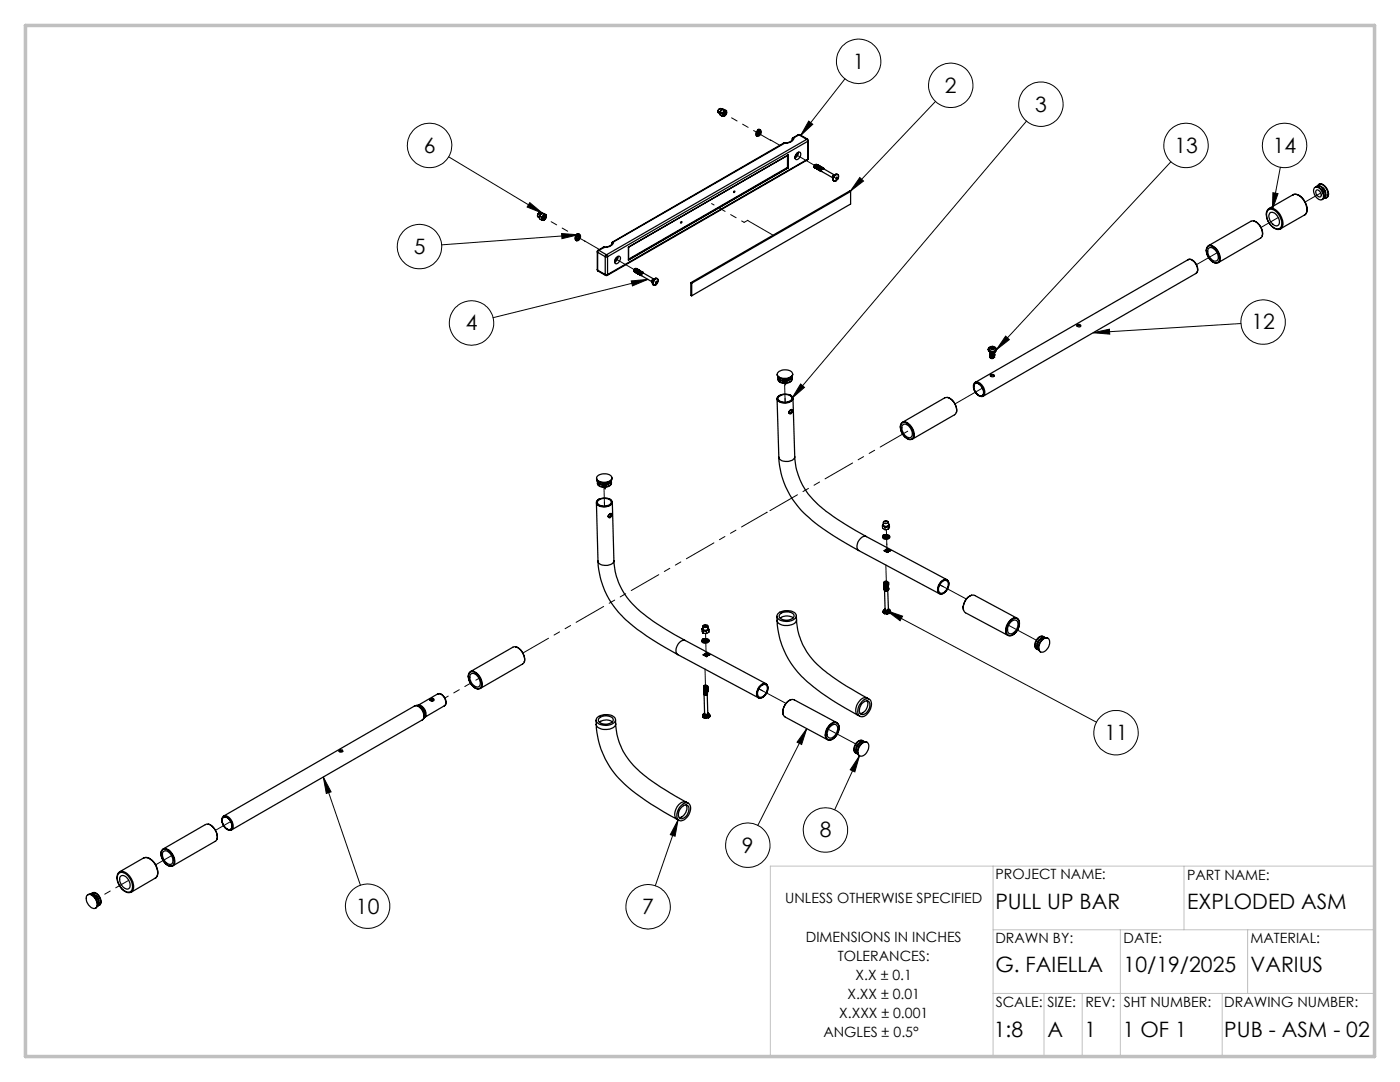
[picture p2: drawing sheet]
<svg xmlns="http://www.w3.org/2000/svg" width="279mm" height="216mm" viewBox="0 0 279 216" stroke-linecap="round" stroke-linejoin="round" font-family="sans-serif">
<defs><g id="words">
<g font-size="4.2">
<text x="170.2" y="13.7">1</text>
<text x="188.6" y="18.5">2</text>
<text x="206.6" y="22.3">3</text>
<text x="84.6" y="30.5">6</text>
<text x="234.4" y="30.5">13</text>
<text x="254" y="30.5">14</text>
<text x="82.6" y="50.7">5</text>
<text x="92.9" y="65.9">4</text>
<text x="249.8" y="65.7">12</text>
<text x="220.4" y="147.7">11</text>
<text x="163.6" y="167.1">8</text>
<text x="148.1" y="170.1">9</text>
<text x="71" y="182.3">10</text>
<text x="128.2" y="182.4">7</text>
<text x="198.7" y="181.5">PULL UP BAR</text>
<text x="236.9" y="181.5">EXPLODED ASM</text>
<text x="198.7" y="194">G. FAIELLA</text>
<text x="224.2" y="194">10/19/2025</text>
<text x="249.6" y="194">VARIUS</text>
<text x="198.3" y="207">1:8</text>
<text x="209.1" y="207">A</text>
<text x="216.4" y="207">1</text>
<text x="224.1" y="207">1 OF 1</text>
<text x="244.3" y="207">PUB - ASM - 02</text>
</g>
<g font-size="2.8">
<text x="198.7" y="175.4">PROJECT NAME:</text>
<text x="236.9" y="175.6">PART NAME:</text>
<text x="156.7" y="180.2">UNLESS OTHERWISE SPECIFIED</text>
<text x="160.8" y="187.9">DIMENSIONS IN INCHES</text>
<text x="167.2" y="191.7">TOLERANCES:</text>
<text x="198.7" y="188.2">DRAWN BY:</text>
<text x="224.2" y="188.2">DATE:</text>
<text x="249.6" y="188.2">MATERIAL:</text>
<text x="170.8" y="195.5">X.X ± 0.1</text>
<text x="167.5" y="203.2">X.XXX ± 0.001</text>
<text x="169.1" y="199.3">X.XX ± 0.01</text>
<text x="198.7" y="200.9">SCALE:</text>
<text x="209" y="200.9">SIZE:</text>
<text x="216.6" y="200.9">REV:</text>
<text x="224.3" y="200.9">SHT NUMBER:</text>
<text x="244.3" y="200.9">DRAWING NUMBER:</text>
<text x="164.3" y="207">ANGLES ± 0.5°</text>
</g>
</g></defs>
<g fill="none" stroke="#000" stroke-width=".25">
<path d="M143.3 22.5l.4 .3M143.7 22.6v.3l.4 .3M143.7 22.4v.2M143.7 22.4l.4 .2M143.8 21.7l.4 .1M143.8 21.7a.6 .6 0 0 0-.5 .8M143.8 21.7a.57 .57 0 0 0-.5 .8M143.9 22.1l-.2 .3M143.9 22.1l-.2 .5M143.9 22l-.2 .6M143.9 22v.1M144.1 22.6v.6"/>
<path d="M144.2 21.8l-.3 .2M144.2 21.8l.8 .3M144.2 21.8l.3 .2M144.4 22.3a.35 .35 0 0 1 .6-.1 .35 .35 0 0 1 0 .5 .4 .4 0 0 1-.4 .4 .4 .4 0 0 1-.4-.2zM144.5 22.4l.2-.1a.37 .37 0 0 1 .1 .5 .37 .37 0 0 1-.5 .1zM144.5 22l-.4 .6M144.5 22l.5 .1M144.5 22.3h.1a.28 .28 0 0 1 .1 .4 .28 .28 0 0 1-.4 .1 .28 .28 0 0 0 .3-.2 .28 .28 0 0 0-.1-.3zM144.5 22.3l-.2 .5M144.5 22.3l-.2 .4M144.6 22.3v.3l-.3 .2M144.6 22.3l.1 .2-.4 .4"/>
<path d="M145 22.1a.81 .81 0 0 1-.9 1.1M151.2 25.9h.6M151.2 25.9l.2 .1M151.2 25.9v.1M151.4 26l.2-.1a.71 .71 0 0 1 .3 .8 .71 .71 0 0 1-.7 .5 .77 .77 0 0 1 .3-1.2M151.4 26h.1M151.5 26a.58 .58 0 0 0-.7 .8v.2l.4 .2M151.5 26l-.3 .9a.41 .41 0 0 0 .5-.2 .41 .41 0 0 0-.2-.6M151.6 26.1l-.1 .5-.3 .3M156.4 28.6h.1M156.4 28.6l-34.1 19.7M156.5 28.5l-.1 .1"/>
<path d="M156.5 28.5v.1M156.5 28.6l-34.1 19.7M157.2 31v2.4M157.2 33.4l-31.8 18.3M157.2 33.4l.1 .1M157.3 33.5l-31.9 18.4M157.3 33.5h.1M157.3 30.9v2.6M157.3 30.9h.1M157.3 30.9l-31.9 18.4M158.1 27.8a1.39 1.39 0 0 1-1.6 .7M158.3 27.5l-.2 .3"/>
<path d="M158.3 27.5h.1M158.4 27.5a1.66 1.66 0 0 1-1.9 1.1M158.4 27.5l-.3 .3M158.8 30.9l.2 .1M159 30.6a.44 .44 0 0 1 .6-.2 .44 .44 0 0 1 .2 .6 .74 .74 0 0 1-1.1 .7l-.1-.4zM159 31l-.3 .2M159 30.6v.4M159.3 26.9h.3M159.3 30.4a1.15 1.15 0 0 1-.7 1.1M159.3 26.9h.2M159.3 26.9l-1 .6M159.5 26.9l-1.1 .6"/>
<path d="M159.5 26.9l1.5 .9M159.6 26.9h-.1M159.6 26.9l1.5 .9M161 27.8l.2 .4M161 27.8l-40 23M161.1 27.8l.2 .2M161.1 27.8h-.1M161.1 31.9l-39.9 23.1M161.2 31.8l-.1 .1M161.2 28.2l-40 23M161.2 28.2v3.6M161.2 31.8l-40 23"/>
<path d="M161.3 31.6l-.2 .3M161.3 28l-.1 .2M161.3 31.6l-.1 .2M161.3 28v3.6M162.5 33.2l.1 .2M162.5 33.2v.2M162.5 33.4h.1M162.6 33.5h.1M162.7 33.5h.1M162.8 33.6h.1M162.8 32.8l-.2 .1-.1 .3M162.9 33.6h.1"/>
<path d="M162.9 32.8l-.3 .3v.4M162.9 32.8h.1M163 32.9h-.3l-.1 .2 .1 .4M163 33.7h.1M163 32.9h.1M163 32.9l-.3 .2v.4M163.1 32.9l-.3 .1a.29 .29 0 0 0-.2 .3 .29 .29 0 0 0 .2 .2M163.1 32.9h.1M163.1 32.9l-.4 .3 .1 .4M163.2 32.9l-.3 .1-.2 .2 .1 .4M163.2 33.8h.1M163.2 33h.1"/>
<path d="M163.2 33l-.3 .2v.4M163.2 33h-.1l-.3 .3 .1 .4M163.3 33h.1M163.3 33l-.4 .3 .1 .4M163.3 33.9h.1M163.3 33.1h-.2l-.2 .2 .2 .4M163.4 33.1h.1M163.4 33.9a.36 .36 0 0 1-.1-.5 .36 .36 0 0 1 .5-.1l-.3 .1a.29 .29 0 0 0-.2 .3 .29 .29 0 0 0 .2 .2M163.4 33.1l-.4 .2 .1 .4M163.4 33.1a.38 .38 0 0 0-.4 .2 .38 .38 0 0 0 .2 .5M163.5 33.1h.1M163.5 33.1h-.2l-.2 .3 .1 .4"/>
<path d="M163.5 34h.1M163.5 33.2h-.2l-.2 .2 .1 .4M163.5 33.2h.1M163.5 33.2l-.3 .2v.4M163.6 33.2a.38 .38 0 0 0-.4 .2 .38 .38 0 0 0 .1 .5M163.6 34h.1M163.7 33.2h.1M163.7 33.2l-.3 .1-.1 .2v.4M163.7 34.1h.1M163.7 33.3l-.3 .2v.4M163.7 33.3h.1M163.8 34.1h.1"/>
<path d="M163.8 33.3h.1M163.8 33.3l-.3 .2-.1 .3 .1 .2M163.9 34.2h.1M163.9 34l2.3 1.5M163.9 33.4l-.2-.1-.3 .4 .1 .3M163.9 33.4h.1M163.9 33.4l-.4 .2 .1 .4M163.9 33.4l-.2 .1a.3 .3 0 0 0 0 .5M164 33.7h.1M164 33.7l-.1 .3M164 33.4h.1M164 33.4l-.2 .1a.39 .39 0 0 0-.1 .6"/>
<path d="M164 33.5l-.1-.1-.3 .4 .2 .3M164.1 33.5h.1M164.1 33.6l-.2 .5M164.1 33.5l-.4 .3 .1 .3M164.1 33.5l-.3 .1a.3 .3 0 0 0 0 .5M164.2 33.5h.1M164.2 33.6l.1 .1M164.2 33.6l-.2 .1M164.2 33.5l-.3 .2-.1 .3 .1 .2M164.2 33.6v-.1a.36 .36 0 0 0-.4 .3 .36 .36 0 0 0 .2 .4M164.3 33.6h.1M164.3 33.6l-.3 .1-.1 .3"/>
<path d="M164.3 33.6l-.3 .1M164.3 33.7l2.2 1.2M166.2 35.1v.1M166.2 35.6h.1M166.2 35.1l.2 .1M166.2 35.2v.4M166.2 35.2l.1 .1M166.2 35.6v.2M166.2 35.8l.1 .2M166.2 35.6l.1 .1M166.2 35.8l.1 .1M166.2 35v.1"/>
<path d="M166.2 35l.2 .1M166.3 35.9l.1 .2M166.3 35.7v.2M166.3 35.3l-.1 .3M166.3 35.3h.1M166.3 36l.1 .1M166.3 36l.2 .1M166.4 35.1l.1 .1M166.4 35.1l-.1 .2M166.4 35.3l-.1 .4M166.4 36.1h.1M166.5 35.2l-.1 .1"/>
<path d="M166.5 34.9h.1M166.5 34.9l-.3 .1M166.6 34.9h.1M166.7 34.9l-.3 .2M166.7 34.9h.1M166.8 34.9l-.3 .3M166.8 34.8l-.1 .1M166.8 34.8h.4M166.8 34.8h.1M166.9 34.8l-.1 .1M166.9 34.8h.3M166.9 35.4l.1-.1a.2 .2 0 0 1 .1 .3 .2 .2 0 0 1-.3 .1z"/>
<path d="M167.2 34.8a.82 .82 0 0 1-.7 1.3M169.8 38.2v2.5l-31.8 18.3M169.8 38.2l-31.8 18.3M169.8 38.2l-.2-.1-31.7 18.3M258 38.9l-4.7 2.7M258 38.9h.1M258.1 38.9a2.28 2.28 0 0 1 2.6 1.9 1.71 1.71 0 0 1-.4 2.1M258.1 38.9a2.11 2.11 0 0 1 2.3 1.5 1.95 1.95 0 0 1-.1 2.5l-4.7 2.7M262.3 37.5a1.35 1.35 0 0 1 1.8 1.2 .71 .71 0 0 1-.2 1.1 .71 .71 0 0 1-1-.2 1.8 1.8 0 0 1-.6-2.1zM262.4 37.4a1.3 1.3 0 0 1 1.7 1.1 1.04 1.04 0 0 1-.3 1.3M262.6 38a.79 .79 0 0 1 1.1 .9 .44 .44 0 0 1-.4 .4 .44 .44 0 0 1-.5-.4l-.2-.6zM262.7 37.3a1 1 0 0 1 1.5 .6 1.48 1.48 0 0 1 .1 1.7l-.2 .1"/>
<path d="M262.9 37.1a1.7 1.7 0 0 1 1.7 1.8l-.3 .6M262.9 37.1a.8 .8 0 0 1 .8-.4 .8 .8 0 0 1 .7 .5 1.59 1.59 0 0 1 .3 2.3h-.4M262.9 37.1h-.1M263.2 36.8a1.5 1.5 0 0 1 1.8 1.2 1.12 1.12 0 0 1-.3 1.5M263.5 37.6a1.42 1.42 0 0 1 .7 1.2M263.7 37.8l.4 .7M263.9 37.4l.6 .7v.4M264.3 39.5l-.1 .1M107.4 43.3l.3 .2M107.7 43.4v.3l.4 .2M107.7 43.1v.3M107.7 43.1l.4 .3"/>
<path d="M107.8 42.4a.58 .58 0 0 0-.4 .9M107.8 42.8l-.1 .3M107.8 42.8l-.1 .6M107.9 42.8l-.2 .6M107.9 42.8h-.1M108.1 43.4v.5M108.2 42.5a.55 .55 0 0 0-.7 .1 .55 .55 0 0 0-.1 .7M108.2 42.6l-.3 .2M108.2 42.6h.1M108.2 42.6l.3 .2M108.3 42.6h.1M108.3 42.6l.7 .2"/>
<path d="M108.4 43.1a.34 .34 0 0 1 .5-.2 .34 .34 0 0 1 0 .6 .4 .4 0 0 1-.3 .4 .4 .4 0 0 1-.4-.3zM108.5 43.1l-.2 .4 .2-.4M108.5 42.8l-.4 .6M108.5 42.8h.5M108.5 43.1l.2-.1a.4 .4 0 0 1 .1 .6 .4 .4 0 0 1-.5 .1v-.3zM108.5 43.1a.27 .27 0 0 1 .2 .4 .27 .27 0 0 1-.4 0 .27 .27 0 0 0 .3-.1 .27 .27 0 0 0-.1-.3M108.6 43.1v.2l-.3 .3M108.6 43.1a.35 .35 0 0 1-.3 .5M109 42.8a.81 .81 0 0 1-.9 1.1M115.1 46.7l.2 .1M115.1 46.7v.1M115.3 46.8l.2-.1a.7 .7 0 0 1 .3 .9 .7 .7 0 0 1-.7 .4l-.1-.1a.88 .88 0 0 1 .4-1.1"/>
<path d="M115.3 46.8h.1M115.4 46.8a.64 .64 0 0 0-.6 .5 .64 .64 0 0 0 .3 .7M115.4 46.8l-.3 .9a.41 .41 0 0 0 .5-.2 .41 .41 0 0 0-.2-.5M115.5 47l-.1 .4-.3 .3M115.5 46.7l.2 .1M115.5 46.7h-.4M119.2 53.8l.1 .3M119.2 50.2l.1 .1M119.2 53.8l.1 .1M119.2 50.2v3.6M119.3 53.9v.2M119.3 50.3l1.5 .9"/>
<path d="M119.3 53.9l1.5 .9M119.3 50.3v3.6M119.3 50l-.1 .2M119.3 50h.2M119.3 54.1l1.6 .9M119.5 50l-.2 .3M119.5 50l1.5 .8M120.4 49.4h.1M120.4 49.4l-1.1 .6M120.5 49.3l-.1 .1M120.5 49.3v.1M120.5 49.4l-1 .6"/>
<path d="M120.8 51.2h.4M120.8 54.8h.4M120.8 54.8l.1 .2M120.8 51.2v3.6M120.9 55h.3M121 50.8l-.2 .4M121 50.8l.2 .4M121.2 54.8v.2M121.2 51.2v3.6M122.3 48.3l-.2 .2M122.3 48.3h.1M122.4 48.3h-.1a1.97 1.97 0 0 1-1.7 1h-.1"/>
<path d="M122.4 48.3a1.75 1.75 0 0 1-1.9 1.1M122.8 51.6l.2 .2M122.9 51.4a.5 .5 0 0 1 .8-.2 .5 .5 0 0 1 0 .8 .6 .6 0 0 1-1 .4v-.6zM123 51.8l-.3 .2M123 51.4v.4M123.3 51.2a1.17 1.17 0 0 1-.6 1.1M125.4 49.3h.1M125.4 49.3v2.6M126.5 53.8v.2M126.5 53.8v.4M126.6 54.2h.1M126.7 53.7l-.2 .1"/>
<path d="M126.7 54.3h.1M126.8 54.3h.1M126.9 54.4h.1M126.9 53.6h.1M126.9 53.6l-.3 .1-.1 .3 .1 .2M127 54.4h.1M127 53.6h-.1a.4 .4 0 0 0-.3 .2 .4 .4 0 0 0 0 .5M127 53.6h.1M127 53.6l-.4 .4 .1 .3M127 53.7h-.2a.33 .33 0 0 0 0 .6M127.1 53.7h.1M127.1 53.7l-.3 .2v.4"/>
<path d="M127.1 54.5h.1M127.2 53.8h-.2a.33 .33 0 0 0-.1 .6M127.2 53.7l-.3 .2v.5M127.2 54.6h.1M127.3 53.8h.1M127.3 53.8l-.4 .2 .1 .4M127.3 54.6h.1M127.3 53.8l-.3 .1v.5M127.4 53.8l-.4 .4 .1 .3M127.4 53.8h.1M127.4 53.9a.34 .34 0 0 0-.4 .2 .34 .34 0 0 0 .1 .4M127.5 53.9h.1"/>
<path d="M127.5 53.9l-.4 .3v.3M127.5 54.8h.1M127.5 53.9l-.4 .1v.5M127.5 54.7v-.4l.3-.2-.3 .2v.5M127.6 53.9l-.4 .2v.5M127.6 54.8h.1M127.6 54a.35 .35 0 0 0-.4 .2 .35 .35 0 0 0 .1 .4M127.6 54l-.3 .3v.3M127.7 54a.35 .35 0 0 0-.4 .2 .35 .35 0 0 0 .1 .4M127.7 54.8v.1M127.7 54l-.3 .3v.4v-.5l.3-.1M127.7 54h.1"/>
<path d="M127.8 54.8l.1 .2M127.8 54.9v.1M127.9 55h.1M127.9 54.2l-.3 .1-.1 .3 .1 .2M127.9 54.2l-.3 .1v.5M128 54.8h.1M128 55l2.1 1.2M128 54.2h.1M128 54.2l-.4 .2 .1 .4M128 54.3a.35 .35 0 0 0-.4 .1 .35 .35 0 0 0 .1 .5M128.1 54.5l-.2 .3 .1 .2M128.1 54.5l-.1 .3"/>
<path d="M128.1 54.5l-.3 .3M128.1 54.3l-.4 .2 .1 .4M128.1 54.3h.1M128.1 54.3h-.3a.34 .34 0 0 0 0 .6M128.2 54.3h.1M128.2 54.3l-.2 .1a.33 .33 0 0 0-.2 .5M128.2 54.4l-.2 .4M128.2 54.4a.36 .36 0 0 0-.4 .1 .36 .36 0 0 0 .1 .5M128.3 54.4l-.4 .1v.5M128.3 54.4l-.2 .1-.1 .3M128.3 54.4a.31 .31 0 0 0-.3 0 .31 .31 0 0 0-.2 .4M128.3 54.4l2.2 1.3"/>
<path d="M130.1 56.3l.1 .1M130.1 56v.3M130.1 56l.2 .1M130.2 55.9l-.1 .1M130.2 55.9l.2 .1M130.2 56.4v.2M130.2 56.4l.1 .1M130.2 56.6l.1 .1M130.2 55.8v.1M130.2 55.8l.2 .1M130.3 56.7l.2 .2M130.3 56.5v.2"/>
<path d="M130.3 56.1l-.1 .3M130.3 56.1h.2M130.4 55.9l.1 .1M130.4 55.9l-.1 .2M130.5 56.1l-.2 .4M130.5 56v.1M130.6 55.6h.1M130.6 55.6l-.4 .2M130.6 55.6v.1M130.7 55.6l-.3 .3M130.7 55.6l.1 .1M130.8 55.7l-.3 .3"/>
<path d="M130.8 55.5l-.1 .1M130.8 55.5l.4 .1M130.8 55.5l.1 .1M130.9 55.6l-.1 .1M130.9 55.6h.3M130.9 56.2l.2-.1a.2 .2 0 0 1 0 .3 .2 .2 0 0 1-.3 0zM131.2 55.6a.84 .84 0 0 1-.7 1.3l-.3-.3M137.9 56.4l.1 .1M137.9 56.4v2.5l.1 .1M138 56.5v2.5M237.1 51.8a1.66 1.66 0 0 1 1.9 1.6v.8l-.3 .4M237.1 51.8a1.49 1.49 0 0 1 1.7 1.3 1.13 1.13 0 0 1-.1 1.5"/>
<path d="M237.1 51.8l-42.5 24.5M238.7 54.6l-42.5 24.5M240.8 49.5a2.68 2.68 0 0 0 1.7 3M240.8 49.5a.83 .83 0 0 1 1.5-.3 2.38 2.38 0 0 1 .9 3.2l-.7 .1M241 49.2a1.35 1.35 0 0 1 1.9 .8 1.84 1.84 0 0 1 .1 2.4 1.87 1.87 0 0 1-2.1-1.6l-.1-1zM241.2 49.6a1.08 1.08 0 0 1 1.5 .6 1.27 1.27 0 0 1 0 1.9 1.85 1.85 0 0 1-1.6-2.3zM250.2 44.1l-.6 .1-8.4 4.8M250.2 44.1a2.83 2.83 0 0 1 1.7 3M250.2 44.1a2.71 2.71 0 0 1 1.7 3M251.9 47.1l-.3 .4-8.5 4.9M252.9 42.1a1.2 1.2 0 0 1 1.9 .3 2.64 2.64 0 0 1 .7 3.1 1.47 1.47 0 0 1-2-.7 2.65 2.65 0 0 1-.6-2.7zM253.3 41.6a1.59 1.59 0 0 0-.4 2.2l.4 .8a1.93 1.93 0 0 0 2.3 1"/>
<path d="M253.3 41.6a2.1 2.1 0 0 1 2.3 1.5 2.02 2.02 0 0 1 0 2.5M253.5 42.4a1.64 1.64 0 0 1 1.8 1.8 .75 .75 0 0 1-.5 .9 .75 .75 0 0 1-.9-.5 1.7 1.7 0 0 1-.4-2.2zM155.1 79.6l.3 11.7M155.2 74.4a2.05 2.05 0 0 1 3 .1 1.14 1.14 0 0 1-1.5 1 1.32 1.32 0 0 1-1.6-.9zM155.3 75.1a1.48 1.48 0 0 0 2 .7l.6-.3 .2-.4a1.36 1.36 0 0 1-1.8 .9 .98 .98 0 0 1-1-.8M155.4 79a2.04 2.04 0 0 1 2.8 .3 1.09 1.09 0 0 1-1.2 1 1.51 1.51 0 0 1-1.8-.7zM155.4 79h.1M155.5 79.1a1.75 1.75 0 0 1 2.5 .3 1.68 1.68 0 0 1-2.6 .5l-.1-.5zM155.5 78.9l-.1 .1M157.1 75.6h-.9M157.3 75.9l-.5 .2-.7-.1M157.8 78.8l.1 .2"/>
<path d="M157.9 79a.63 .63 0 0 1 .3 .7 .63 .63 0 0 1-.5 .5 1.95 1.95 0 0 1-2.6-.6v-.3l.3-.3M158 75.4a.94 .94 0 0 1-1.2 1 1.07 1.07 0 0 1-1.5-.9M158.1 75.6a1.12 1.12 0 0 1-1.5 .9 1 1 0 0 1-1.3-.8M158.2 74.6a1.5 1.5 0 0 1-2 1 1.05 1.05 0 0 1-1.1-.9M158.3 79.5l.3 11.7M189.1 79.3a2.61 2.61 0 0 1 1.6 3.2l-8.6 5.1M189.1 79.3l-.5 .1-8.5 4.9M189.2 79.3a2.86 2.86 0 0 1 1.7 3M194.5 76.6a1.12 1.12 0 0 1 1.5 .7 1.04 1.04 0 0 1-.2 1.7 1.84 1.84 0 0 1-1.3-2.4zM194.5 76.6a1.12 1.12 0 0 1 1.5 .8 1.02 1.02 0 0 1-.2 1.6 1.77 1.77 0 0 1-1.3-2.4zM194.6 76.3a1.7 1.7 0 0 0 .5 2.5l.6 .3h.5M194.6 76.3a1.61 1.61 0 0 1 1.9 1.5v.9l-.3 .4"/>
<path d="M197.2 69.7a.83 .83 0 0 0 .8 .6 .83 .83 0 0 0 .8-.5M197.2 69.7h.1M197.2 69.7a.88 .88 0 0 0 .8 .5 .88 .88 0 0 0 .8-.4M197.3 69.5l-.1 .2M197.4 69.3h.1a.74 .74 0 0 1 .8-.2 .74 .74 0 0 1 .5 .7 .86 .86 0 0 1-1.5-.3zM197.6 71.2h.1M197.6 71.1h.1M197.6 70.8h.1M197.6 70.7h.1M197.6 70.6h.1M197.6 70.5h.1M197.6 69.5l.3 .2"/>
<path d="M197.6 69.5h.1M197.6 71.3l.1 .2h.3l.3-.2M197.6 71.3h.1M197.6 71.1l.2 .2 .5-.2M197.6 71a.4 .4 0 0 0 .7 0M197.6 70.9l.4 .3 .3-.3M197.6 70.5l.2 .2h.3l.3-.2M197.6 74.9a.42 .42 0 0 1 .5-.2 .42 .42 0 0 1 .3 .4 .49 .49 0 0 1-.8-.2zM197.7 71a.32 .32 0 0 0 .3 .4 .32 .32 0 0 0 .3-.4l-.1 .1M197.7 70.3l.2 .2h.3l.2-.2M197.7 70.3l.2 .1 .4-.1M197.7 70.2l.2 .2 .4-.1"/>
<path d="M197.7 75l.4-.1 .3 .1M197.7 70.4h-.1M197.7 70.3h.1M197.7 70.9l.2 .1 .4-.1a.32 .32 0 0 1-.3 .3 .32 .32 0 0 1-.3-.3M197.7 70.3a.34 .34 0 0 0 .3 .4 .34 .34 0 0 0 .4-.3M197.7 69.3l-.1 .2M197.7 69.3h.1M197.8 69.3h.1M197.8 69.3l-.1 .2M197.8 69.6l.1 .1M198.1 69.6h-.3M198.1 69.6h.1"/>
<path d="M198.2 69.2l-.5 .1M198.2 69.2v.1M198.2 69.2h.1M198.2 69.3l.2 .1M198.2 69.3h-.4M198.2 69.3l-.1 .3M198.2 69.2l.3 .2M198.3 71l-.1 .2M198.3 71.1a.34 .34 0 0 1-.3 .3 .34 .34 0 0 1-.4-.2h.1M198.3 70.8l-.1 .1M198.3 70.7l-.1 .1M198.3 70.6l-.1 .1"/>
<path d="M198.3 70.5l-.1 .1M198.3 70.4l-.1 .1M198.3 70.9h.1M198.3 71h.1M198.3 71.3h.1M198.3 70.8a.34 .34 0 0 1-.3 .3 .34 .34 0 0 1-.3-.3M198.3 70.7a.37 .37 0 0 1-.3 .3 .37 .37 0 0 1-.4-.2h.1M198.3 70.6a.34 .34 0 0 1-.3 .3 .34 .34 0 0 1-.3-.2M198.3 70.5a.34 .34 0 0 1-.3 .3 .34 .34 0 0 1-.3-.2M198.3 71.3l-.3 .2-.4-.2M198.3 71.2l-.3 .2-.4-.2M198.3 71.1h.1"/>
<path d="M198.4 70.3h.1M198.4 70.4h.1M198.4 70.7h.1M198.4 70.8h.1M198.4 70.4l-.2 .2h-.4l-.1-.2a.36 .36 0 0 0 .3 .4 .36 .36 0 0 0 .4-.3M198.4 70.8l-.3 .2-.5-.2M198.4 70.7l-.3 .2h-.3l-.2-.2M198.4 70.6a.41 .41 0 0 1-.4 .2 .41 .41 0 0 1-.4-.2M198.4 70.3l-.4 .3-.3-.3M198.4 70.5h.1M198.4 69.4h.1M198.4 69.4l-.1 .2"/>
<path d="M198.5 69.4l-.1 .2-.5 .1M198.5 69.4h.1M198.5 69.4h-.1M198.8 69.5v.3M214.9 64.9a.36 .36 0 0 1 .5-.2 .36 .36 0 0 1 .2 .5 .41 .41 0 0 1-.7-.3zM214.9 65.1l.5-.2 .3 .2M119.2 95.1a2.13 2.13 0 0 1 2.9 .1 1.14 1.14 0 0 1-1.4 1 1.2 1.2 0 0 1-1.6-1zM119.3 99.9a1.86 1.86 0 0 1 2.7 .1 1.09 1.09 0 0 1-1.4 1 1.25 1.25 0 0 1-1.4-.8zM119.3 99.8l.4-.2a1.73 1.73 0 0 1 2.4 .6 1.83 1.83 0 0 1-2.6 .6 .62 .62 0 0 1-.2-1zM119.5 99.6l-.1 .1M120 96.7h.1M121.1 96.3h-.9"/>
<path d="M121.3 96.7l-.5 .1-.8-.1M121.7 99.6a.73 .73 0 0 1 .5 .8 .73 .73 0 0 1-.8 .6 1.81 1.81 0 0 1-2.4-.6l.1-.4 .2-.3M122 96.1a.97 .97 0 0 1-1.2 1 1.11 1.11 0 0 1-1.5-.9M122 95.8a1.5 1.5 0 0 1-2.2 .8l-.5-.3-.1-.4M122 95.8a1.69 1.69 0 0 1-2.4 .6l-.4-.5M122 96.3a1.29 1.29 0 0 1-1.7 .9 .98 .98 0 0 1-1.1-.8M122.1 95.4a1.45 1.45 0 0 1-1.9 .9 .99 .99 0 0 1-1.1-.9M157.5 82.2v.2a.4 .4 0 0 0 .5-.1 .4 .4 0 0 0 0-.6l-.4 .3-.1 .3M157.6 81.9l.3-.2a.41 .41 0 0 1 .3 .4 .41 .41 0 0 1-.3 .4 .34 .34 0 0 1-.5-.1 .34 .34 0 0 1 .2-.5zM157.9 81.7a.52 .52 0 0 1-.4 .7M158.6 91.2a1.97 1.97 0 0 1-2.9 .5l-.3-.5a17.2 17.2 0 0 0 7.2 13.1 63.7 63.7 0 0 0 8.8 5.6M158.6 91.2a13.8 13.8 0 0 0 5.9 10.5l4.2 2.9 4.2 2.5"/>
<path d="M180 84.5a1.32 1.32 0 0 1 1.8 .7 1.75 1.75 0 0 1 .2 2.4 2.01 2.01 0 0 1-2.2-1.6l-.1-.8zM180.1 84.8a1.03 1.03 0 0 1 1.6 .6 1.38 1.38 0 0 1 0 1.9 1.83 1.83 0 0 1-1.6-2.5zM181.4 87.7a2.48 2.48 0 0 1-1.4-3.3 1.29 1.29 0 0 1 1.8 .7 1.94 1.94 0 0 1 .3 2.5l-.6 .1M119 100.3l.3 11.7M121.4 102.9v.2a.39 .39 0 0 0 .5-.1 .39 .39 0 0 0-.1-.5l-.4 .5M121.4 103h.1M121.6 102.7l.3-.3a.48 .48 0 0 1 .1 .6 .48 .48 0 0 1-.5 .3l-.1-.4zM121.8 102.5a.52 .52 0 0 1-.3 .7M122.2 100.2l.3 11.7M122.5 111.9a1.9 1.9 0 0 1-2.7 .7l-.3-.3-.2-.3a17.9 17.9 0 0 0 8.7 14.2l3.3 2.1 4 2.3M122.5 111.9a14 14 0 0 0 6.3 10.9l3.7 2.6 4.3 2.4M171.4 109.9l16.1 8.6"/>
<path d="M172.9 107.1a1.88 1.88 0 0 0-1.8 2.3l.3 .5M172.9 107.1l16.1 8.6M176.1 105v.4l.5 .3M176.1 105h.3M176.2 104.7l.2 .3M176.2 104.7l-.1 .3M176.2 104.6v.1M176.4 105h.1M176.4 105l.6 .1M176.4 105l.2 .2M176.5 116.9h.1M176.5 116.8h.1"/>
<path d="M176.5 116.7h.1M176.5 116.6h.1M176.5 116.5h.1M176.5 116.4h.1M176.5 116.3h.1M176.5 116.2h.1M176.5 104l.5-.1 .3 .2M176.5 104l-.2 .2M176.5 116.2l.2 .1 .4-.1M176.5 106.8l.3-.1a.56 .56 0 0 1 .8 .3 .84 .84 0 0 1-1.5 0l.2-.3 .2 .1M176.5 109.9l.6 .3M176.5 117h.1"/>
<path d="M176.5 117.1h.1M176.5 107.1h.1M176.5 117.7h.1M176.5 117.6h.1M176.5 117.5h.1M176.5 106.8a.39 .39 0 0 0 .2 .5 .39 .39 0 0 0 .5-.1l.1-.2-.1-.1h-.7M176.5 106.8l-.1 .3M176.5 117.2h.1M176.5 117.3h.1M176.5 106.9h.1M176.5 116.1l.1-.1a.26 .26 0 0 1 .3 0 .26 .26 0 0 1 .2 .3h-.4zM176.5 107.1l.5-.1 .3 .1"/>
<path d="M176.5 106.9v.2M176.6 117.7v.1M176.6 116a.19 .19 0 0 0-.1 .3 .19 .19 0 0 0 .3 0h.1M176.6 105.2v.5M176.8 104.1h.1M177 105.1l-.4 .1M177 105.1h.1M177 105.1h.3M177.1 110.2h.1M177.1 109.7l-.5 .3M177.1 109.6h.1M177.1 109.6v.1"/>
<path d="M177.1 109.7l.4 .2M177.1 109.6l.5 .3M177.1 116.1l.1 .2-.4 .2-.3-.1v-.2M177.1 116.4a.34 .34 0 0 1-.3 .4 .34 .34 0 0 1-.3-.3M177.1 109.5l-.6 .4M177.1 109.5v.1M177.1 109.6l-.5 .3M177.1 109.5l.7 .4M177.2 116.2h.1M177.2 116.3h.1M177.2 116.4h.1M177.2 116.5h.1"/>
<path d="M177.2 116.6h.1M177.2 116.7h.1M177.2 116.3l-.1 .2-.3 .1-.3-.3M177.2 116.3l-.2 .3h-.4l-.1-.2M177.2 116.6l-.2 .2h-.4l-.1-.2M177.2 116.7l-.3 .2h-.3l-.1-.2M177.2 116.8l-.3 .3-.3-.1-.1-.2M177.2 116.9l-.3 .3h-.2l-.2-.3M177.2 117l-.3 .3-.3-.1-.1-.1M177.2 117.1l-.1 .2-.3 .1-.3-.1v-.1M177.2 117.3a.35 .35 0 0 1-.3 .4 .35 .35 0 0 1-.4-.2M177.2 116.2l-.3 .3-.4-.2"/>
<path d="M177.2 116.3l-.3 .3-.4-.2M177.2 116.4l-.3 .3-.4-.2M177.2 116.5l-.3 .3-.4-.2M177.2 116.6l-.4 .3-.3-.2M177.2 116.7l-.4 .3-.3-.2M177.2 116.8l-.4 .3-.3-.2M177.2 116.8h.1M177.2 117.3h.1M177.2 117.4h.1M177.2 117.5h.1M177.2 117.7h.1M177.2 117.2l-.3 .3-.3-.1-.1-.1"/>
<path d="M177.2 117.3l-.3 .3-.4-.1v-.1M177.2 117.5l-.4 .3-.3-.2M177.2 117.6l-.3 .3-.3-.1-.1-.1M177.2 117.7l-.4 .3-.3-.2 .1 3.8a.41 .41 0 0 0 .7 0l-.1-3.8M177.2 116.9l-.4 .3-.3-.2M177.2 117l-.3 .3h-.3l-.1-.2M177.2 117.1l-.3 .3h-.3l-.1-.2M177.2 117.3l-.3 .2-.4-.2M177.2 117.3l-.3 .3-.4-.2M177.2 117.4l-.3 .3-.4-.2M177.2 117.5l-.3 .3-.4-.2M177.2 117.7l-.3 .2-.4-.2"/>
<path d="M177.2 117.2v.1M177.3 104.1a.56 .56 0 0 1-.5 .9 .56 .56 0 0 1-.5-.8M177.3 104.1a.53 .53 0 0 1-.5 .4 .53 .53 0 0 1-.5-.3M177.3 105.6l-.7 .1M177.3 105.1v.5M177.4 104.8l-.4 .3M177.4 104.8l-.1 .3M177.4 104.8h.1M177.5 104.7l-.2-.1 .1 .2M177.5 104.7l-.1 .1M177.5 104.7v.5l-.2 .4M177.6 107a.71 .71 0 0 1-.5 .6 .71 .71 0 0 1-.7-.1l-.3-.5"/>
<path d="M177.8 109.9l-.7 .3M187.8 116.2a.81 .81 0 0 1 .8-.5 .81 .81 0 0 1 .7 .6 2.02 2.02 0 0 1-1.5 2.2 1.01 1.01 0 0 1-.4-1.7zM188 116.1a.74 .74 0 0 1 1-.2 .74 .74 0 0 1 .2 1 1.86 1.86 0 0 1-1.4 1.5 1.28 1.28 0 0 1 0-2.1zM188.3 118.4h.1M189.3 116.3a.77 .77 0 0 0-.6-.7 .77 .77 0 0 0-.8 .4 1.91 1.91 0 0 0-.5 2.4l.5 .1 .4-.1M189.4 116.3l-.1 .4a2.25 2.25 0 0 1-1 1.7M193.9 118.8a2.66 2.66 0 0 0-1.6 2.9M193.9 118.8h.6l8.5 4.6M193.9 118.8a2.72 2.72 0 0 0-1.6 2.9M85.7 139.6l.1-.1a.43 .43 0 0 1 .5-.1 .43 .43 0 0 1 .3 .4h-.6zM85.9 139.6l.3-.1a.19 .19 0 0 1 .2 0 .19 .19 0 0 1 0 .3h-.4zM85.9 139.7h.1"/>
<path d="M85.9 139.7a.32 .32 0 0 1 .3-.2 .32 .32 0 0 1 .3 .2M85.9 139.7h.5M85.9 139.6h.4l.1 .1M85.9 139.6h.1M85.9 139.6h.3l.2 .1M86 139.7l.4 .1M86 139.6h.2M86 139.8h.3M86.1 139.6h.1M86.2 139.6l.3 .1M87.3 138.5a1.49 1.49 0 0 1 1.7 1.5l-.1 .6-.2 .2M87.3 138.5h.1"/>
<path d="M87.3 138.5a1.6 1.6 0 0 1 1.5 2.3h-.1M87.3 138.5l-3.9 2.3M93.5 134.5a2.68 2.68 0 0 0 1.7 2.9M93.6 134.4a1.06 1.06 0 0 1 1.8 .2 2.18 2.18 0 0 1 .5 2.7l-.7 .1M93.7 134.2a1.27 1.27 0 0 1 1.9 .7 1.74 1.74 0 0 1 .1 2.4 1.97 1.97 0 0 1-2.1-1.8l-.1-.8zM94 134.5a1.48 1.48 0 0 1 1.8 1.4 .78 .78 0 0 1-.3 1.1 .78 .78 0 0 1-1.1-.3 1.76 1.76 0 0 1-.4-2.2zM102.9 129.1a2.57 2.57 0 0 1 1.6 3.2l-8.7 5.1M102.9 129.1l-.6 .1-8.4 4.8M102.9 129.1a2.7 2.7 0 0 1 1.7 2.9M135.3 130.6l16.1 8.6M136.8 127.8a1.88 1.88 0 0 0-1.9 2.3l.4 .5M136.8 127.8l16.1 8.6"/>
<path d="M140.1 125.5l.1-.2v.3M140.1 125.5l.1 .1M140.1 125.5l.2 .8M140.2 125.6l.4 .2M140.2 125.6l.1 .3M140.2 125.6h.1M140.3 126.3l.7 .1M140.3 125.9v.4M140.3 130.7l.7 .3M140.4 127.5l.6-.1 .5 .3a.82 .82 0 0 1-1.4 .1l.2-.3 .1 .1M140.4 127.8l.1 .1M140.4 137.7h.1"/>
<path d="M140.4 137.5h.1M140.4 137.4h.1M140.4 137.3h.1M140.4 137.2h.1M140.4 137.1h.1M140.4 137l.2 .1M140.4 136.9l.2 .2M140.4 127.7h.1M140.4 127.6l-.1 .1a.43 .43 0 0 0 .5 .3 .43 .43 0 0 0 .4-.3l-.3-.1-.5 .1M140.4 127.6v.3M140.4 127.7l.1 .2M140.5 138.1h.1"/>
<path d="M140.5 138h.1M140.5 137.9h.1M140.5 137.8h.1M140.5 136.8h.1a.3 .3 0 0 1 .5-.1 .3 .3 0 0 1 0 .5 .3 .3 0 0 1-.5 0l-.2-.1zM140.5 137.5l.3 .2 .4-.2-.4 .2-.4-.2M140.5 138.1a.38 .38 0 0 0 .4 .2 .38 .38 0 0 0 .3-.3 .39 .39 0 0 1-.3 .3 .39 .39 0 0 1-.4-.1M140.5 138.1v.1M140.5 138.3h.1M140.5 125l.3-.1 .3 .2M140.5 138.4l.1 .1M140.6 125.8l-.3 .1M140.6 125.8h.1"/>
<path d="M140.7 125.8l.3 .2M140.8 124.8h.1M140.9 138.7h.1M141 126v.4M141 131h.1M141 130.3l-.7 .4M141 130.5l-.5 .2M141 130.3v.1M141 130.4l-.6 .3M141 130.4h.1M141 130.4v.1M141 130.3l.7 .3"/>
<path d="M141 130.5l.4 .2M141 130.4l.5 .3M141.1 136.9h.1M141.1 136.9l-.2 .2h-.4M141.1 136.9l-.2-.1a.3 .3 0 0 0-.3-.1 .3 .3 0 0 0-.2 .3M141.1 136.9l-.5 .2M141.1 138.6v.1M141.1 137.1h.1M141.1 137.2h.1M141.1 137.3h.1M141.1 137.4h.1M141.1 137l-.3 .3-.4-.2"/>
<path d="M141.1 137.1a.34 .34 0 0 1-.3 .3 .34 .34 0 0 1-.3-.2v-.1M141.1 137.2l-.3 .3-.3-.1v-.1M141.1 137.4l-.3 .2-.3-.1v-.1M141.1 137.5v.2l-.2 .1h-.4v-.2M141.1 137.7a.35 .35 0 0 1-.3 .3 .35 .35 0 0 1-.3-.2M141.1 137.8a.35 .35 0 0 1-.2 .3 .35 .35 0 0 1-.4-.2M141.1 138.1l-.2 .3h-.4v-.2M141.1 138.3a.35 .35 0 0 1-.2 .4 .35 .35 0 0 1-.4-.3l.2 .2h.3l.2-.2M141.1 138.6l.2 3.8a.37 .37 0 0 1-.7 0l-.1-3.8 .4 .1M141.1 138.6l-.2 .1M141.1 137l-.2 .2h-.3l-.2-.2M141.1 137.1l-.2 .2h-.3l-.2-.2"/>
<path d="M141.1 137.2l-.2 .2h-.3l-.2-.2M141.1 137.3l-.2 .2h-.3l-.2-.2M141.1 137.4l-.3 .2-.4-.2M141.1 136.9v.1M141.2 137.5h.1M141.2 137.6h.1M141.2 137.7h.1M141.2 137.8h.1M141.2 137.9h.1M141.2 138h.1M141.2 137.6l-.4 .2-.3-.1a.35 .35 0 0 0 .3 .2 .35 .35 0 0 0 .3-.3M141.2 137.9a.38 .38 0 0 1-.3 .3 .38 .38 0 0 1-.4-.2"/>
<path d="M141.2 138.3l-.3 .2h-.3l-.1-.2M141.2 138.5l-.3 .2M141.2 137.7l-.4 .2-.3-.1M141.2 137.8l-.4 .2-.3-.1M141.2 137.9l-.4 .2-.3-.1M141.2 138l-.4 .3-.3-.2M141.2 138.2l-.3 .2-.4-.1M141.2 138.3l-.3 .2h-.2l-.2-.1M141.2 138.5l-.1 .1M141.2 127.8l-.7 .1M141.2 138.2h.1M141.2 138.3h.1"/>
<path d="M141.2 138.4h.1M141.2 125.8h-.5M141.2 125.8l-.2 .2M141.3 124.9a.56 .56 0 0 1-.5 .9 .56 .56 0 0 1-.5-.9M141.3 124.9a.6 .6 0 0 0-1 0M141.3 124.9a.52 .52 0 0 1-.5 .3 .52 .52 0 0 1-.5-.3M141.3 125.7l-.1 .1M141.3 125.3l.1 .1M141.4 125.4l-.1 .3M141.4 125.4l.1 .3M141.5 127.7a.69 .69 0 0 1-.7 .7 .69 .69 0 0 1-.7-.6M141.5 125.7h-.2"/>
<path d="M141.5 125.7v.4l-.5 .3M141.7 130.6l-.7 .4M151.4 137.1a1.16 1.16 0 0 1 1.6-.6 1.89 1.89 0 0 1-1.6 2.8 1.34 1.34 0 0 1-.1-2zM151.7 136.9a.84 .84 0 0 1 1.5 0 1.91 1.91 0 0 1-1.7 2.3 1.54 1.54 0 0 1 .2-2.3zM151.7 137.1a.84 .84 0 0 1 1.4-.2 1.84 1.84 0 0 1-1.4 2.2 1.04 1.04 0 0 1-.3-1.6zM152.2 139.2h.1M155 123l.1 .8M155.1 123.8a17.8 17.8 0 0 0 8 13.9l3 2 5.1 3a1.79 1.79 0 0 1 0-2.4 1.54 1.54 0 0 1 1.9-1M155.3 122.4a2.83 2.83 0 0 1 3.5 .1 1.01 1.01 0 0 1-1 1.4 2.36 2.36 0 0 1-2.8-.8zM155.8 122.4a1.93 1.93 0 0 1 2.7 .4 1.62 1.62 0 0 1-2.4 .8 .66 .66 0 0 1-.6-.4 .66 .66 0 0 1 .3-.8zM157.9 139.6a2.65 2.65 0 0 0-1.6 3M158.3 123.3a2.12 2.12 0 0 0-2.6 .1"/>
<path d="M158.9 122.9l.1 .8M159 123.7a14 14 0 0 0 6.5 10.9l3.4 2.3 4.2 2.4M159 123.7a1.95 1.95 0 0 1-2.4 1.1 1.49 1.49 0 0 1-1.5-1M172.1 139.9a1.03 1.03 0 0 1 1.4-.4 1.03 1.03 0 0 1 .4 1.4 2.44 2.44 0 0 1-2 2.1 1.26 1.26 0 0 1-.6-1.9zM173 139.8a1.94 1.94 0 0 1-1.3 2.6M173.1 139.3l.4 .2M176.2 122l.2 .2M176.4 122.2l.1 .1M176.4 122.4h.1M176.4 122.2v.2M176.5 121.6l.1 .1M176.5 121.6l-.3 .3 .2 .5"/>
<path d="M176.5 122.3l.4 .1M176.5 121.6l.1 .4M176.5 122.4l.4 .1M176.5 122.3v.1M176.6 121.7l.3 .1M176.6 122l.3 .2M176.6 121.7v.3M176.6 121.5l-.1 .1M176.9 121.8h.1M176.9 122.2h.1M176.9 121.8v.4M176.9 122.4h.2"/>
<path d="M176.9 122.5h.2M176.9 122.4v.1M177 121.8v.4M177.1 121.8h-.1M177.1 121.8v.4M177.1 122.4v.1M177.1 122.2h-.1M177.3 121.5l.1 .1M177.4 121.6l-.3 .2M177.4 122l-.3 .2M177.4 121.6v.4M177.4 121.6h.1"/>
<path d="M177.4 121.6l.3 .3M177.4 122.3l-.3 .1M177.4 122.4l-.3 .1M177.4 122.3v.1M177.6 122.2l-.2 .1M177.6 122.3l-.2 .1M177.6 122.2v.1M177.7 122l-.1 .2M177.7 121.9v.1M177.7 121.9v.2M177.7 122v.1M177.7 122.1l-.1 .2"/>
<path d="M192.3 121.7l.4 .6 8.5 4.5M201.6 123.9a1 1 0 0 1 1.4-.5 1 1 0 0 1 .4 1.4 2.08 2.08 0 0 1-2.1 2 1.88 1.88 0 0 1 .1-2.7zM201.6 124.2a.81 .81 0 0 1 1.1-.4 .81 .81 0 0 1 .4 1.1 1.61 1.61 0 0 1-1.7 1.5 1.67 1.67 0 0 1 .2-2.2zM203.3 123.8a1.03 1.03 0 0 0-.9-.5 1.03 1.03 0 0 0-.9 .6 2.27 2.27 0 0 0-.5 2.8 1.38 1.38 0 0 0 2-.9 2.41 2.41 0 0 0 .4-2M207.4 127.7a.94 .94 0 0 1 1.2-.5 1.61 1.61 0 0 0-1.6 1.8l.1 .4 .2 .3a1.12 1.12 0 0 1-.2-1.6zM207.4 127.7l-.4 .8M207.8 128a.91 .91 0 0 1 .8-.7 .91 .91 0 0 1 .8 .5 1.92 1.92 0 0 1-1.7 2.3 1.52 1.52 0 0 1 .1-2.1zM208.2 127a1.56 1.56 0 0 0-1.7 2l.4 .5M208.4 127.1a1.08 1.08 0 0 0-1.6 .9 1.04 1.04 0 0 0 .3 1.6M209.1 127.4a1.51 1.51 0 0 0-1.8 1.4 .92 .92 0 0 0 .4 1.3M67.7 149.8a.31 .31 0 0 1 .4-.2 .31 .31 0 0 1 .2 .4 .34 .34 0 0 1-.4 .1 .34 .34 0 0 1-.2-.3zM68.4 149.9l-.4-.1-.3 .2"/>
<path d="M82.7 140.9a1.77 1.77 0 0 1 1.9 1.8v.6l-.3 .4M82.7 140.9l-38.1 21.9M83.1 140.8l-.4 .1M83.1 140.8a2.08 2.08 0 0 1 1.5 2.5M83.1 140.8h.3M83.4 140.8a1.56 1.56 0 0 1 1.6 1.7v.3l-.2 .3 3.9-2.3M83.4 140.8a1.75 1.75 0 0 1 1.2 2.5M84.3 143.7l-38.1 21.9M84.6 143.3l-.3 .4M119 143.7v.8M119 144.5a17.7 17.7 0 0 0 7.9 13.8l3 2.1 5.2 3.1M119.2 143.2a2.66 2.66 0 0 1 3.6 .2 1.25 1.25 0 0 1-1.4 1.3 2.29 2.29 0 0 1-2.4-.8z"/>
<path d="M119.6 143.3a2.04 2.04 0 0 1 2.7 .1 .76 .76 0 0 1-.8 1 1.52 1.52 0 0 1-2.1-.8zM122.2 144a2.27 2.27 0 0 0-2.6 .1M122.8 143.6l.1 .8M122.9 144.4a13.4 13.4 0 0 0 5.8 10.4l3.2 2.3 5 3M122.9 144.4a1.67 1.67 0 0 1-2.1 1.2 1.58 1.58 0 0 1-1.8-1.1M140.2 142.8l.1 .2M140.3 143l.2 .1M140.3 143.2h.2M140.3 143v.2M140.5 142.4v.1M140.5 142.4v.4M140.5 143.1l.4 .1"/>
<path d="M140.5 142.5l-.3 .2 .1 .5M140.5 143.2l.4 .1M140.5 143.1v.1M140.5 142.5l.3 .1M140.5 142.8l.4 .2M140.5 142.5v.3M140.6 142.3l-.1 .1M140.8 142.6h.1M140.8 142.6l.1 .4M140.9 143h.1M140.9 143.2h.1M140.9 143.3h.1"/>
<path d="M140.9 143.2v.1M140.9 142.6h.1M140.9 142.6v.4M141 143.2v.1M141 143h-.1M141 142.6v.4M141.3 142.3l.1 .1M141.4 142.5l-.4 .1M141.4 142.8l-.4 .2M141.4 142.5v.3M141.4 142.4v.1M141.4 142.4l.3 .2-.1 .5"/>
<path d="M141.4 143.1l-.4 .1M141.4 142.4v.4M141.4 143.2l-.4 .1M141.4 143.1v.1M141.5 143l-.1 .1M141.5 143l.1 .1M141.6 143.1l-.2 .1M141.7 142.8l-.2 .2M165.6 145.1a.97 .97 0 0 1 1.4-.3 1.83 1.83 0 0 1-1.4 2.5 1.1 1.1 0 0 1-.3-1.7zM165.7 144.7a.94 .94 0 0 1 .9-.5 .94 .94 0 0 1 .8 .7 2.44 2.44 0 0 1-2 2.7 1.71 1.71 0 0 1-.1-2.5zM167 144.2l-8.5-4.5a1.58 1.58 0 0 0-1.9 1.1 1.67 1.67 0 0 0 .1 2.3l8.4 4.5M167.4 144.7a.9 .9 0 0 0-1.6-.2 2.46 2.46 0 0 0-.8 3 1.39 1.39 0 0 0 2-.8 2.61 2.61 0 0 0 .4-2"/>
<path d="M171.2 142.7l.4 .2M171.3 148.4l-.4 .9M171.4 148.3l.6-.3h.5a1.64 1.64 0 0 0-1.6 2l.3 .5a1.43 1.43 0 0 1 .2-2.2zM171.9 148.5a.8 .8 0 0 1 .8-.4 .8 .8 0 0 1 .7 .6 1.84 1.84 0 0 1-1.8 2.1 1.31 1.31 0 0 1 0-1.9zM172 140.4a1 1 0 0 1 1.5-.3 1.91 1.91 0 0 1-1.5 2.5 1.07 1.07 0 0 1-.3-1.7zM172.2 147.8a1.55 1.55 0 0 0-1.8 2l.4 .5M172.3 147.9a.97 .97 0 0 0-1.4 .6 1.27 1.27 0 0 0 0 1.8h.1M173 148.1a1.39 1.39 0 0 0-1.8 1.3 1.1 1.1 0 0 0 .4 1.4M17.3 178.7a.89 .89 0 0 1 1.5 .3 1.69 1.69 0 0 1 .3 2.2 1.65 1.65 0 0 1-1.8-1.5zM17.5 178.5a1.21 1.21 0 0 1 1.7 .9 1.21 1.21 0 0 1-.2 1.8M18.3 178.3a1.05 1.05 0 0 1 1.5 .7 1.08 1.08 0 0 1-.2 1.7M18.4 178.2a1.31 1.31 0 0 1 1.7 1.2 .94 .94 0 0 1-.3 1.2"/>
<path d="M19 179.1l.3 .5M19.2 178.7l.3 .4 .2 .6M23.6 174.3a1.58 1.58 0 0 1 2.3 1 1.91 1.91 0 0 1 0 2.7 2.38 2.38 0 0 1-2.4-2l-.1-.8zM23.9 174a2.13 2.13 0 0 0 0 2.8 1.92 1.92 0 0 0 2.3 1.2M23.9 174h.1M23.9 174a2.09 2.09 0 0 1 2.3 1.3 2.19 2.19 0 0 1 0 2.7M24.1 174.8a1.51 1.51 0 0 1 1.8 1.4 .8 .8 0 0 1-.6 1.2 2.04 2.04 0 0 1-1.3-2.5zM28.6 171.2a1.73 1.73 0 0 1 2.2 .9 2.55 2.55 0 0 1 .3 3.1h-.1M28.6 171.2a2.2 2.2 0 0 1 2.6 1.7 1.82 1.82 0 0 1-.2 2.3l-4.8 2.8M28.6 171.2l-4.7 2.8M32.5 169.5a1.7 1.7 0 0 1 2 1.2 1.44 1.44 0 0 1-.3 2.1 2.41 2.41 0 0 1-1.9-3.1zM32.6 169.9a1.36 1.36 0 0 1 1.8 1.2 .83 .83 0 0 1 .1 .9 .83 .83 0 0 1-.7 .5 2.03 2.03 0 0 1-1.2-2.6z"/>
<path d="M33.9 172.8a1 1 0 0 0 1-.5 1 1 0 0 0-.1-1 2.29 2.29 0 0 0-2.1-2 1.28 1.28 0 0 0-.4 2 2.69 2.69 0 0 0 1.6 1.6M41.6 164.5a2.76 2.76 0 0 1 1.7 2.9M43.3 167.5l-.3 .4-8.5 4.9M43.3 167.5a2.64 2.64 0 0 0-2-3.1l-8.7 5M44.4 163.2a.96 .96 0 0 1 1.6 .6 1.03 1.03 0 0 1-.3 1.8 1.87 1.87 0 0 1-1.3-2.4zM44.6 163.1a1.33 1.33 0 0 1 1.6 1.2 .87 .87 0 0 1-.5 1.3 1.87 1.87 0 0 1-1.3-2.4zM44.6 162.8a1.8 1.8 0 0 0 1.5 2.8h.1M44.6 162.8a1.89 1.89 0 0 1 1.9 2.5l-.3 .3M135.1 163.5l.4 .2M135.8 160.9a1.29 1.29 0 0 1 1.7-.5 2.43 2.43 0 0 1-1.1 3.3 .92 .92 0 0 1-1.1-.2 .92 .92 0 0 1-.2-1l.2-.9zM136.2 160.9a.78 .78 0 0 1 1.1-.1 .78 .78 0 0 1 .1 1.1 1.69 1.69 0 0 1-1.6 1.4 1.61 1.61 0 0 1 .4-2.4zM136.9 160.6a1.89 1.89 0 0 1-1.3 2.6"/>
<path d="M136.9 160.1a2.11 2.11 0 0 0-2.2 2v.7l.4 .7M136.9 160.1l.5 .2M19.4 180.8a1.34 1.34 0 0 0-.2-2 .99 .99 0 0 0-1.2-.4 1.68 1.68 0 0 1 1.5 2.4l-.1 .1"/>
<circle cx="146.5" cy="38.2" r=".15"/>
<circle cx="136" cy="44.4" r=".15"/>
</g>
<g fill="none" stroke="#000" stroke-width=".2" stroke-dasharray="6.3 1.3 1.3 1.3 1.3 1.3">
<path d="M153.8 28l-2.6-1.5M153.8 28h.1M153.8 27.9v.1M155.6 29l-1.8-1.1M162.6 33l-3.8-2.2M263.6 38.5l-3.1 1.8M115.2 47.3l1.5 .8M116.7 48.1l2.9 1.7M116.7 48.1h.1M122.8 51.6l3.8 2.2M149.2 44l-.7 .4M149.2 44h.1"/>
<path d="M154.3 46.9l-5.1-2.9M242.9 50.4l-4.1 2.4M255.1 43.4l-3.4 2M156.6 76.8l.1 3.4M156.7 79.5v.7M156.8 76.5v.1M156.8 76.8h-.2M156.8 76.6v.2M196.1 77.4l-5.5 3.2M120.5 97.5l.1 3.5M120.8 97.2v.3M120.8 97.5h-.3"/>
<path d="M120.8 97.5h.1M120.6 100.2v.8M153 102.3l.1-.1M153 102.3h.1M176.9 116.2l-.1-3.5M176.9 107.3v-1.6M177 108.6v-1M177 108.6h.1M177 110.2v-1.6M187.6 116.7l.7 .4M187.6 116.7l5.3 2.8M140.6 130.7v.1"/>
<path d="M140.7 133.5l.1 3.4M140.8 126.4l.1 1.6M140.9 128.3v2.5M140.9 130.7h-.3M140.9 130.8v-.1M151.4 137.5l.8 .3M151.4 137.5l5.5 2.9M201.3 124.8l5.5 2.9M165.3 145.5l5.5 2.9M34.3 170.7l-3.2 1.9M46.1 163.9l-3.1 1.8"/>
</g>
<path d="M150.9 26.4l-6.5-3.8M108.4 43.3l6.5 3.8" fill="none" stroke="#000" stroke-width=".2" stroke-dasharray="6.3 1.3 1.3 1.3 1.3 1.3" stroke-dashoffset="5.7"/>
<path d="M148.5 44.4l-6.5-3.8" fill="none" stroke="#000" stroke-width=".2" stroke-dasharray="6.3 1.3 1.3 1.3 1.3 1.3" stroke-dashoffset="5.8"/>
<path d="M153.1 102.2l-48.7 28.1" fill="none" stroke="#000" stroke-width=".2" stroke-dasharray="6.3 1.3 1.3 1.3 1.3 1.3" stroke-dashoffset=".5"/>
<path d="M95.6 135.3l-6.8 4" fill="none" stroke="#000" stroke-width=".2" stroke-dasharray="6.3 1.3 1.3 1.3 1.3 1.3" stroke-dashoffset="5.6"/>
<path d="M25.7 175.6l-5.8 3.4" fill="none" stroke="#000" stroke-width=".2" stroke-dasharray="6.3 1.3 1.3 1.3 1.3 1.3" stroke-dashoffset="3.3"/>
<path d="M181.8 85.6l-28.8 16.7" fill="none" stroke="#000" stroke-width=".2" stroke-dasharray="6.3 1.3 1.3 1.3 1.3 1.3" stroke-dashoffset="-.8"/>
<g fill="none" stroke="#000" stroke-width=".2">
<path d="M168.6 15.7l-8.8 11.4M89.5 31.3l18.8 11.2M161.4 24.2l.8 .6-2.4 2.3zM171.6 35.4l.7 .7-2.6 2.1zM186.7 20.2l-17 18M204.9 24.2l-46.9 55.3M233.7 32.3l-34.9 37.5M254 38.5l1.1 .1-1.2 3.2zM255.5 33.4l-1.6 8.4M105.7 40.4l2.6 2.1-3.1-1.2zM112.1 46.6l3.3 .2-3.3 .8zM115.4 46.8l-27.3 2.1"/>
<path d="M126 56.1l3.3-.4-3.1 1.3zM129.3 55.7l-30.9 7.7M159.8 76.6l.7 .7-2.5 2.2zM200.7 67.1l.7 .7-2.6 2zM218.2 66.4l3.2-.7 .1 1zM247.6 64.6l-29.4 1.8M177 121.8l3.1 1.1-.5 1zM177 121.8l41.8 22.3M64.5 155l1.6 3-1 .3zM64.5 155l7.4 21.6M161 145.4l-1 3.2-.9-.5zM161 145.4l-9.8 19.3"/>
<path d="M171.5 150.8l-.9 3.2-.9-.4zM171.5 150.8l-4.9 10.8M135.3 163.6l-.6 3.3-.9-.4zM135.3 163.6l-4.5 13.1"/>
<circle cx="171.3" cy="12.2" r="4.4"/>
<circle cx="189.7" cy="17" r="4.4"/>
<circle cx="85.7" cy="29" r="4.4"/>
<circle cx="207.7" cy="20.8" r="4.4"/>
<circle cx="236.7" cy="29" r="4.4"/>
<circle cx="256.4" cy="29" r="4.4"/>
<circle cx="83.7" cy="49.2" r="4.4"/>
<circle cx="94.1" cy="64.4" r="4.4"/>
<circle cx="252.1" cy="64.3" r="4.4"/>
<circle cx="222.7" cy="146.2" r="4.4"/>
<circle cx="149.2" cy="168.7" r="4.4"/>
<circle cx="164.7" cy="165.6" r="4.4"/>
<circle cx="73.4" cy="180.8" r="4.4"/>
<circle cx="129.3" cy="180.9" r="4.4"/>
</g>
<path d="M198.2 172.8v38.1M236.3 172.8v12.7M274.4 172.8h-120.7v38.1M198.2 185.5h76.2M198.2 198.2h76.2M208.4 198.2v12.7M216 198.2v12.7M223.6 185.5v25.4M243.9 198.2v12.7M249 185.5v12.7" fill="none" stroke="#c0c0c0" stroke-width=".2"/>
<path d="M5.1 5.1h269.2v205.7h-269.2z" fill="none" stroke="#c0c0c0" stroke-width=".7"/>
<path d="M105.7 40.4l2.6 2.1-3.1-1.2zM161.4 24.2l.8 .6-2.4 2.3zM126 56.1l3.3-.4-3.1 1.3zM171.6 35.4l.7 .7-2.6 2.1zM218.2 66.4l3.2-.7 .1 1zM200.7 67.1l.7 .7-2.6 2zM112.1 46.6l3.3 .2-3.3 .8zM159.8 76.6l.7 .7-2.5 2.2zM161 145.4l-1 3.2-.9-.5zM171.5 150.8l-.9 3.2-.9-.4zM177 121.8l3.1 1.1-.5 1zM135.3 163.6l-.6 3.3-.9-.4zM254 38.5l1.1 .1-1.2 3.2zM64.5 155l1.6 3-1 .3z" fill="#000"/>
<use href="#words"/>
</svg>
